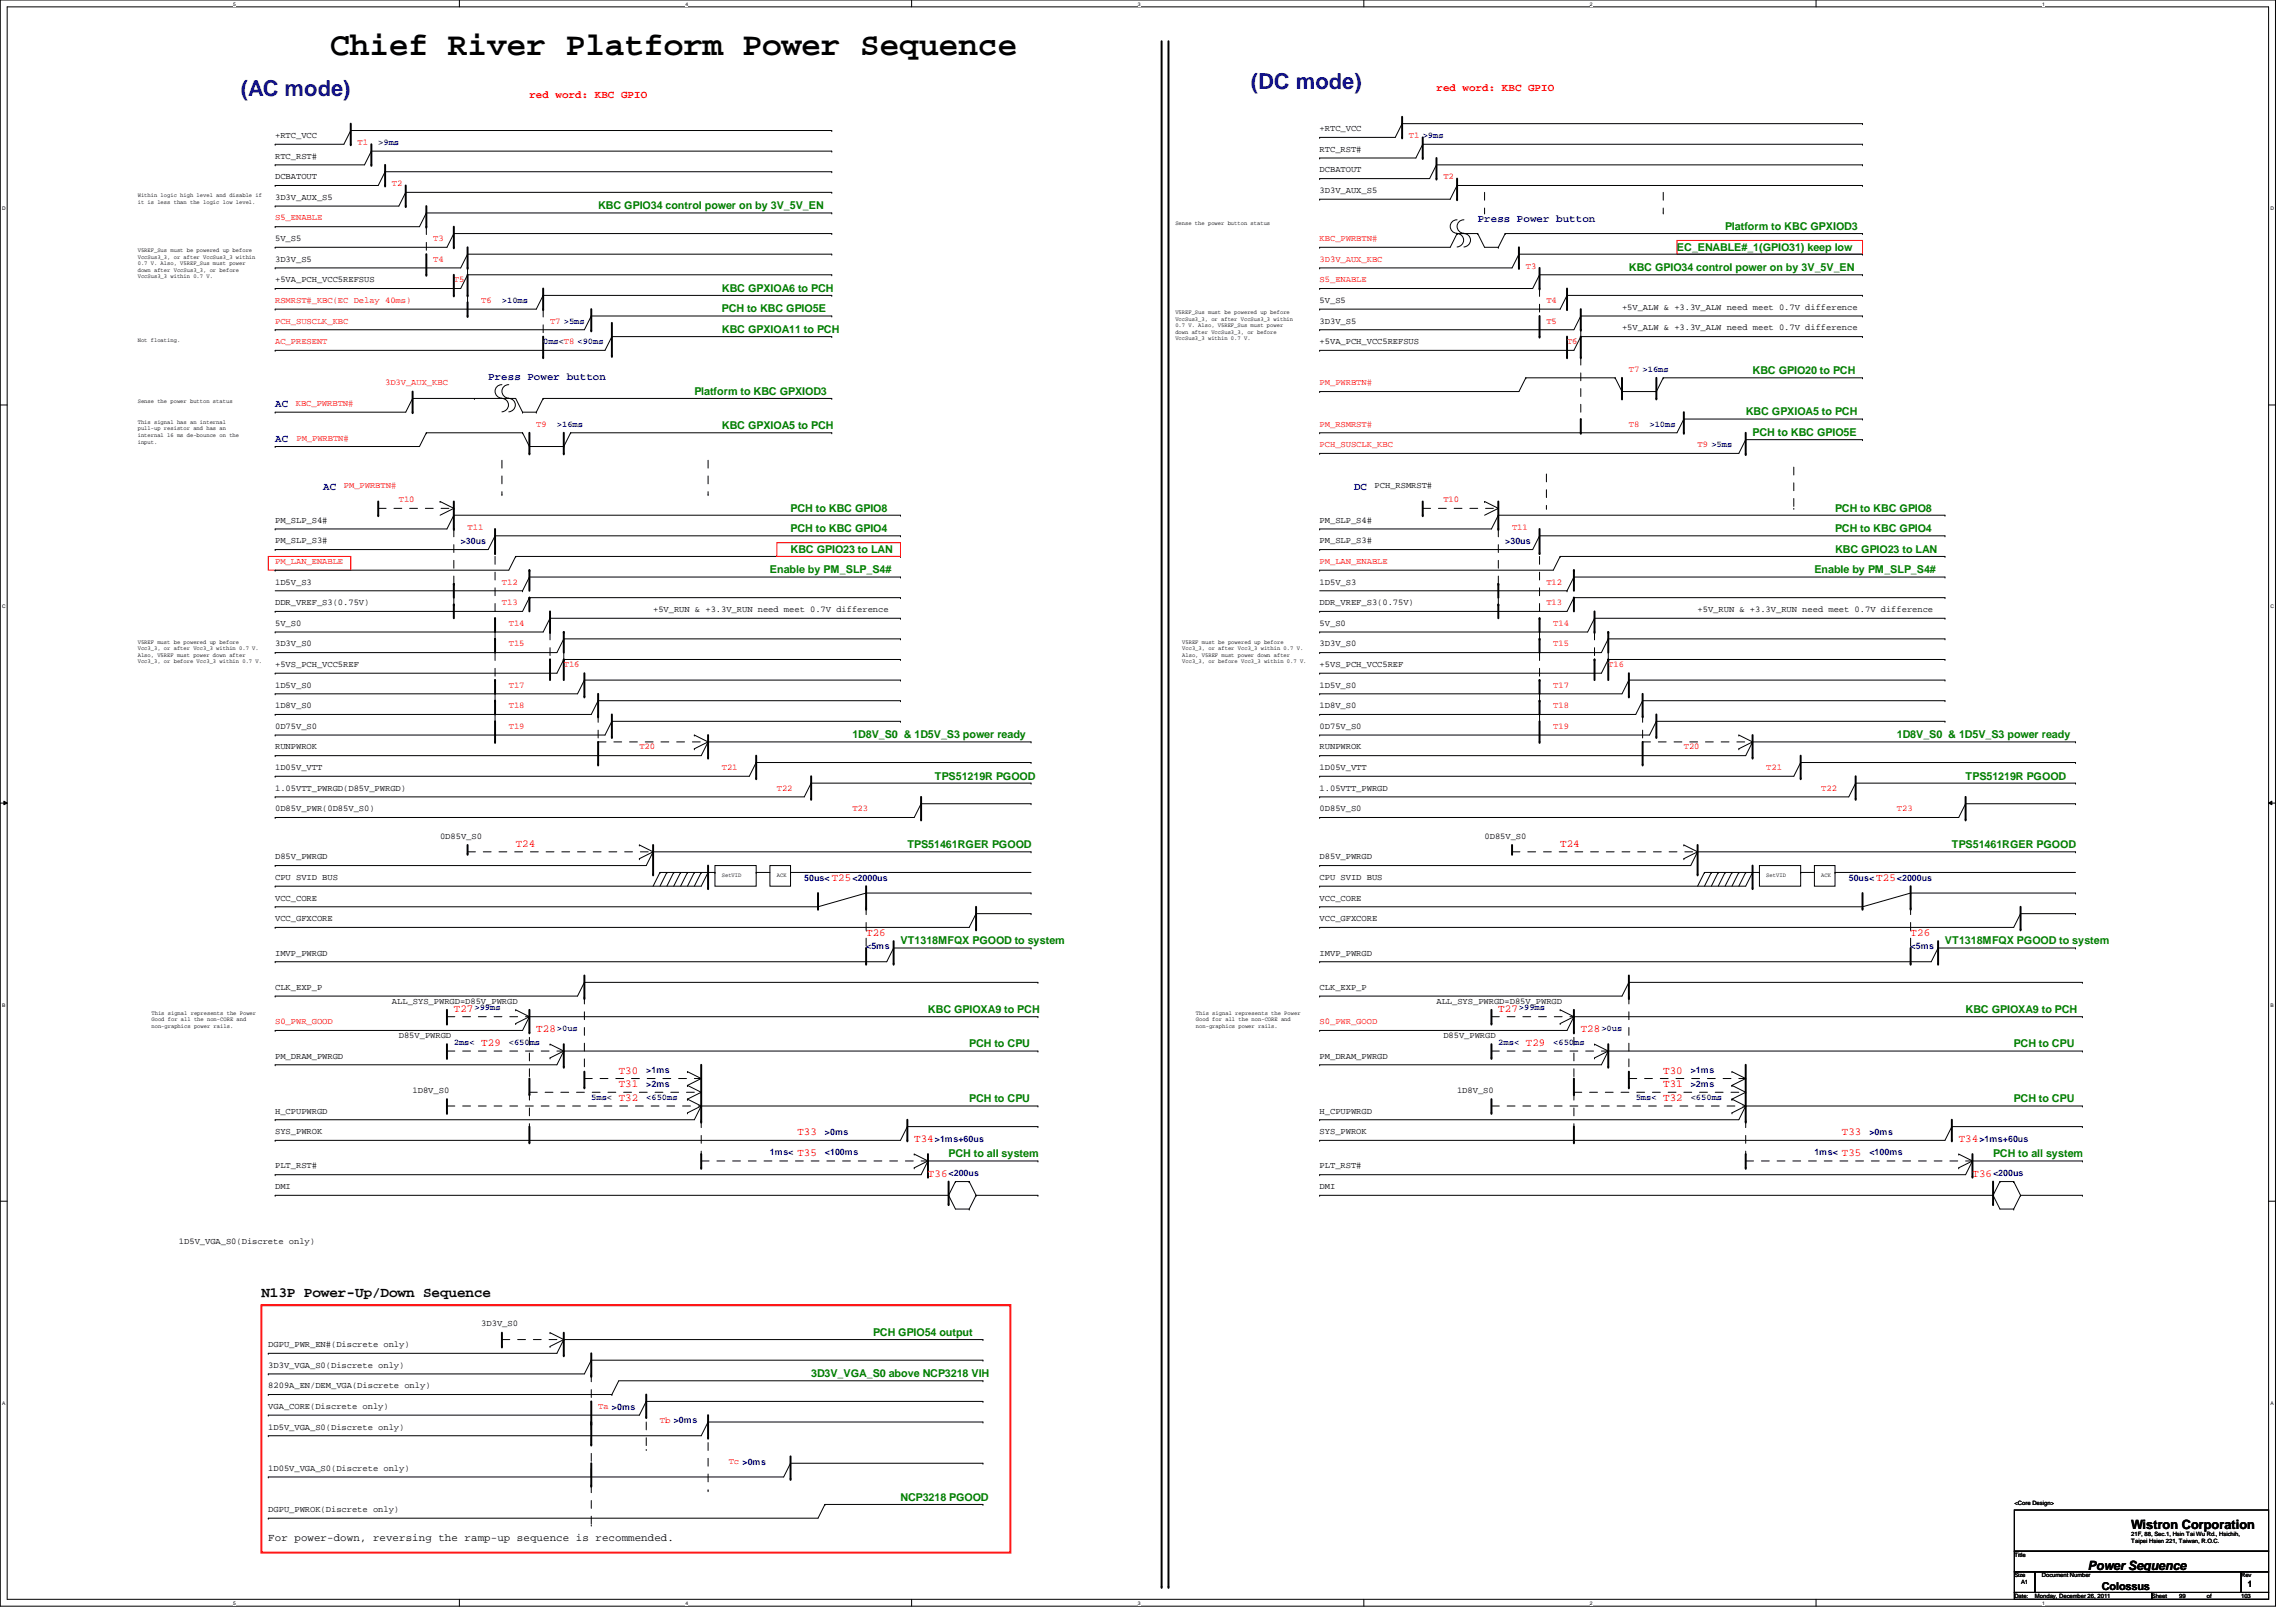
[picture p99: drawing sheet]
<svg xmlns="http://www.w3.org/2000/svg" width="297mm" height="210mm" viewBox="0 0 297 210" stroke-linecap="round" stroke-linejoin="round" font-family="sans-serif">
<defs><g id="words">
<text font-size="4.2" x="42.7" y="7.1">Chief River Platform Power Sequence</text>
<g font-size="2.8" fill="#00f">
<text x="161.8" y="11.5">(DC mode)</text>
<text x="31.2" y="12.4">(AC mode)</text>
</g>
<text font-size="1.9" x="33.8" y="167.8">N13P Power-Up/Down Sequence</text>
<g font-size="1.7">
<text x="275.7" y="197.8">Wistron Corporation</text>
<text x="270.1" y="203.2">Power Sequence</text>
</g>
<g font-size="1.4" fill="#f00">
<text x="185.8" y="11.8">red word: KBC GPIO</text>
<text x="68.5" y="12.7">red word: KBC GPIO</text>
<text x="66.7" y="109.6">T24</text>
<text x="201.8" y="109.6">T24</text>
<text x="107.6" y="114">T25</text>
<text x="242.7" y="114">T25</text>
<text x="112.1" y="121.2">T26</text>
<text x="247.2" y="121.2">T26</text>
<text x="58.7" y="130.9">T27</text>
<text x="193.8" y="130.9">T27</text>
<text x="62.3" y="135.4">T29</text>
<text x="69.4" y="133.6">T28</text>
<text x="197.4" y="135.4">T29</text>
<text x="204.5" y="133.6">T28</text>
<text x="80" y="142.5">T32</text>
<text x="80" y="138.9">T30</text>
<text x="80" y="140.7">T31</text>
<text x="215.2" y="142.5">T32</text>
<text x="215.2" y="138.9">T30</text>
<text x="215.2" y="140.7">T31</text>
<text x="103.2" y="149.6">T35</text>
<text x="103.2" y="146.9">T33</text>
<text x="118.3" y="147.8">T34</text>
<text x="238.3" y="149.6">T35</text>
<text x="238.3" y="146.9">T33</text>
<text x="253.4" y="147.8">T34</text>
<text x="120.1" y="152.3">T36</text>
<text x="255.2" y="152.3">T36</text>
</g>
<g font-size="1.4" fill="#008000">
<text x="77.4" y="27.1">KBC GPIO34 control power on by 3V_5V_EN</text>
<text x="223.2" y="29.8">Platform to KBC GPXIOD3</text>
<text x="210.7" y="35.1">KBC GPIO34 control power on by 3V_5V_EN</text>
<text x="217" y="32.4">EC_ENABLE#_1(GPIO31) keep low</text>
<text x="93.4" y="40.4">PCH to KBC GPIO5E</text>
<text x="93.4" y="37.8">KBC GPXIOA6 to PCH</text>
<text x="93.4" y="43.1">KBC GPXIOA11 to PCH</text>
<text x="89.8" y="51.1">Platform to KBC GPXIOD3</text>
<text x="225.8" y="53.8">KBC GPXIOA5 to PCH</text>
<text x="226.7" y="48.4">KBC GPIO20 to PCH</text>
<text x="93.4" y="55.5">KBC GPXIOA5 to PCH</text>
<text x="226.7" y="56.4">PCH to KBC GPIO5E</text>
<text x="102.3" y="71.5">KBC GPIO23 to LAN</text>
<text x="102.3" y="68.9">PCH to KBC GPIO4</text>
<text x="102.3" y="66.2">PCH to KBC GPIO8</text>
<text x="237.4" y="66.2">PCH to KBC GPIO8</text>
<text x="237.4" y="68.9">PCH to KBC GPIO4</text>
<text x="237.4" y="71.5">KBC GPIO23 to LAN</text>
<text x="99.6" y="74.2">Enable by PM_SLP_S4#</text>
<text x="234.7" y="74.2">Enable by PM_SLP_S4#</text>
<text x="110.3" y="95.5">1D8V_S0 &amp; 1D5V_S3 power ready</text>
<text x="245.4" y="95.5">1D8V_S0 &amp; 1D5V_S3 power ready</text>
<text x="120.9" y="100.9">TPS51219R PGOOD</text>
<text x="254.3" y="100.9">TPS51219R PGOOD</text>
<text x="117.4" y="109.8">TPS51461RGER PGOOD</text>
<text x="252.5" y="109.8">TPS51461RGER PGOOD</text>
<text x="116.5" y="122.2">VT1318MFQX PGOOD to system</text>
<text x="251.6" y="122.2">VT1318MFQX PGOOD to system</text>
<text x="120.1" y="131.1">KBC GPIOXA9 to PCH</text>
<text x="254.3" y="131.1">KBC GPIOXA9 to PCH</text>
<text x="125.4" y="135.6">PCH to CPU</text>
<text x="260.5" y="135.6">PCH to CPU</text>
<text x="125.4" y="142.7">PCH to CPU</text>
<text x="260.5" y="142.7">PCH to CPU</text>
<text x="122.7" y="149.8">PCH to all system</text>
<text x="257.8" y="149.8">PCH to all system</text>
<text x="112.9" y="172.9">PCH GPIO54 output</text>
<text x="104.9" y="178.2">3D3V_VGA_S0 above NCP3218 VIH</text>
<text x="116.5" y="194.2">NCP3218 PGOOD</text>
</g>
<g font-size="1.4" fill="#00f">
<text x="191.2" y="28.7">Press Power button</text>
<text x="35.6" y="52.7">AC</text>
<text x="63.2" y="49.1">Press Power button</text>
<text x="35.6" y="57.1">AC</text>
<text x="41.8" y="63.4">AC</text>
<text x="175.2" y="63.4">DC</text>
</g>
<g font-size="1.4">
<text x="34.7" y="199.4">For power-down, reversing the ramp-up sequence is recommended.</text>
<text x="271.9" y="205.7">Colossus</text>
</g>
<g font-size="1.1">
<text x="35.6" y="17.9">+RTC_VCC</text>
<text x="170.7" y="17">+RTC_VCC</text>
<text x="35.6" y="23.2">DCBATOUT</text>
<text x="35.6" y="20.5">RTC_RST#</text>
<text x="170.7" y="22.3">DCBATOUT</text>
<text x="170.7" y="19.6">RTC_RST#</text>
<text x="35.6" y="25.9">3D3V_AUX_S5</text>
<text x="170.7" y="25">3D3V_AUX_S5</text>
<text x="35.6" y="31.2">5V_S5</text>
<text x="35.6" y="33.9">3D3V_S5</text>
<text x="35.6" y="36.5">+5VA_PCH_VCC5REFSUS</text>
<text x="170.7" y="41.9">3D3V_S5</text>
<text x="170.7" y="39.2">5V_S5</text>
<text x="209.8" y="40.1">+5V_ALW &amp; +3.3V_ALW need meet 0.7V difference</text>
<text x="170.7" y="44.5">+5VA_PCH_VCC5REFSUS</text>
<text x="209.8" y="42.8">+5V_ALW &amp; +3.3V_ALW need meet 0.7V difference</text>
<text x="177.8" y="63.2">PCH_RSMRST#</text>
<text x="35.6" y="67.6">PM_SLP_S4#</text>
<text x="35.6" y="70.3">PM_SLP_S3#</text>
<text x="170.7" y="67.6">PM_SLP_S4#</text>
<text x="170.7" y="70.3">PM_SLP_S3#</text>
<text x="35.6" y="75.6">1D5V_S3</text>
<text x="170.7" y="75.6">1D5V_S3</text>
<text x="35.6" y="83.7">3D3V_S0</text>
<text x="35.6" y="81">5V_S0</text>
<text x="35.6" y="78.3">DDR_VREF_S3(0.75V)</text>
<text x="84.5" y="79.2">+5V_RUN &amp; +3.3V_RUN need meet 0.7V difference</text>
<text x="170.7" y="78.3">DDR_VREF_S3(0.75V)</text>
<text x="170.7" y="83.7">3D3V_S0</text>
<text x="170.7" y="81">5V_S0</text>
<text x="219.6" y="79.2">+5V_RUN &amp; +3.3V_RUN need meet 0.7V difference</text>
<text x="35.6" y="89">1D5V_S0</text>
<text x="35.6" y="86.3">+5VS_PCH_VCC5REF</text>
<text x="170.7" y="89">1D5V_S0</text>
<text x="170.7" y="86.3">+5VS_PCH_VCC5REF</text>
<text x="35.6" y="91.7">1D8V_S0</text>
<text x="35.6" y="94.3">0D75V_S0</text>
<text x="170.7" y="91.7">1D8V_S0</text>
<text x="170.7" y="94.3">0D75V_S0</text>
<text x="35.6" y="99.7">1D05V_VTT</text>
<text x="35.6" y="97">RUNPWROK</text>
<text x="170.7" y="99.7">1D05V_VTT</text>
<text x="170.7" y="97">RUNPWROK</text>
<text x="35.6" y="105">0D85V_PWR(0D85V_S0)</text>
<text x="35.6" y="102.3">1.05VTT_PWRGD(D85V_PWRGD)</text>
<text x="170.7" y="105">0D85V_S0</text>
<text x="170.7" y="102.3">1.05VTT_PWRGD</text>
<text x="35.6" y="111.2">D85V_PWRGD</text>
<text x="35.6" y="113.9">CPU SVID BUS</text>
<text x="56.9" y="108.5">0D85V_S0</text>
<text x="170.7" y="111.2">D85V_PWRGD</text>
<text x="170.7" y="113.9">CPU SVID BUS</text>
<text x="192.1" y="108.5">0D85V_S0</text>
<text x="35.6" y="116.5">VCC_CORE</text>
<text x="35.6" y="119.2">VCC_GFXCORE</text>
<text x="170.7" y="116.5">VCC_CORE</text>
<text x="170.7" y="119.2">VCC_GFXCORE</text>
<text x="35.6" y="123.7">IMVP_PWRGD</text>
<text x="170.7" y="123.7">IMVP_PWRGD</text>
<text x="35.6" y="128.1">CLK_EXP_P</text>
<text x="50.7" y="129.9">ALL_SYS_PWRGD=D85V_PWRGD</text>
<text x="170.7" y="128.1">CLK_EXP_P</text>
<text x="185.8" y="129.9">ALL_SYS_PWRGD=D85V_PWRGD</text>
<text x="35.6" y="137">PM_DRAM_PWRGD</text>
<text x="51.6" y="134.3">D85V_PWRGD</text>
<text x="170.7" y="137">PM_DRAM_PWRGD</text>
<text x="186.7" y="134.3">D85V_PWRGD</text>
<text x="53.4" y="141.4">1D8V_S0</text>
<text x="188.5" y="141.4">1D8V_S0</text>
<text x="35.6" y="144.1">H_CPUPWRGD</text>
<text x="35.6" y="146.8">SYS_PWROK</text>
<text x="170.7" y="144.1">H_CPUPWRGD</text>
<text x="170.7" y="146.8">SYS_PWROK</text>
<text x="35.6" y="153.9">DMI</text>
<text x="35.6" y="151.2">PLT_RST#</text>
<text x="170.7" y="153.9">DMI</text>
<text x="170.7" y="151.2">PLT_RST#</text>
<text x="23.2" y="161">1D5V_VGA_S0(Discrete only)</text>
<text x="62.3" y="171.7">3D3V_S0</text>
<text x="34.7" y="179.7">8209A_EN/DEM_VGA(Discrete only)</text>
<text x="34.7" y="174.3">DGPU_PWR_EN#(Discrete only)</text>
<text x="34.7" y="177">3D3V_VGA_S0(Discrete only)</text>
<text x="34.7" y="182.3">VGA_CORE(Discrete only)</text>
<text x="34.7" y="185">1D5V_VGA_S0(Discrete only)</text>
<text x="34.7" y="190.3">1D05V_VGA_S0(Discrete only)</text>
<text x="34.7" y="195.7">DGPU_PWROK(Discrete only)</text>
<text x="290.8" y="205.4">1</text>
</g>
<g font-size="1.1" fill="#f00">
<text x="182.3" y="17.9">T1</text>
<text x="46.3" y="18.8">T1</text>
<text x="186.7" y="23.2">T2</text>
<text x="35.6" y="28.5">S5_ENABLE</text>
<text x="50.7" y="24.1">T2</text>
<text x="56" y="31.2">T3</text>
<text x="56" y="33.9">T4</text>
<text x="170.7" y="33.9">3D3V_AUX_KBC</text>
<text x="170.7" y="31.2">KBC_PWRBTN#</text>
<text x="197.4" y="34.8">T3</text>
<text x="35.6" y="41.9">PCH_SUSCLK_KBC</text>
<text x="35.6" y="39.2">RSMRST#_KBC(EC Delay 40ms)</text>
<text x="58.7" y="36.5">T5</text>
<text x="62.3" y="39.2">T6</text>
<text x="71.2" y="41.9">T7 &gt;5ms</text>
<text x="170.7" y="36.5">S5_ENABLE</text>
<text x="200.1" y="39.2">T4</text>
<text x="200.1" y="41.9">T5</text>
<text x="35.6" y="44.5">AC_PRESENT</text>
<text x="202.7" y="44.5">T6</text>
<text x="38.3" y="52.5">KBC_PWRBTN#</text>
<text x="49.8" y="49.9">3D3V_AUX_KBC</text>
<text x="170.7" y="49.9">PM_PWRBTN#</text>
<text x="210.7" y="48.1">T7 &gt;16ms</text>
<text x="38.4" y="57.1">PM_PWRBTN#</text>
<text x="69.4" y="55.2">T9</text>
<text x="170.7" y="57.9">PCH_SUSCLK_KBC</text>
<text x="170.7" y="55.2">PM_RSMRST#</text>
<text x="210.7" y="55.2">T8</text>
<text x="219.6" y="57.9">T9 &gt;5ms</text>
<text x="44.5" y="63.2">PM_PWRBTN#</text>
<text x="51.6" y="65">T10</text>
<text x="186.7" y="65">T10</text>
<text x="60.5" y="68.5">T11</text>
<text x="195.6" y="68.5">T11</text>
<text x="35.6" y="73">PM_LAN_ENABLE</text>
<text x="64.9" y="75.6">T12</text>
<text x="170.7" y="73">PM_LAN_ENABLE</text>
<text x="200.1" y="75.6">T12</text>
<text x="64.9" y="78.3">T13</text>
<text x="65.8" y="81">T14</text>
<text x="65.8" y="83.7">T15</text>
<text x="200.1" y="78.3">T13</text>
<text x="201" y="81">T14</text>
<text x="201" y="83.7">T15</text>
<text x="65.8" y="89">T17</text>
<text x="72.9" y="86.3">T16</text>
<text x="201" y="89">T17</text>
<text x="208.1" y="86.3">T16</text>
<text x="65.8" y="91.7">T18</text>
<text x="65.8" y="94.3">T19</text>
<text x="201" y="94.3">T19</text>
<text x="201" y="91.7">T18</text>
<text x="82.7" y="97">T20</text>
<text x="93.4" y="99.7">T21</text>
<text x="217.8" y="97">T20</text>
<text x="228.5" y="99.7">T21</text>
<text x="100.5" y="102.3">T22</text>
<text x="110.3" y="105">T23</text>
<text x="235.6" y="102.3">T22</text>
<text x="245.4" y="105">T23</text>
<text x="35.6" y="132.5">S0_PWR_GOOD</text>
<text x="170.7" y="132.5">S0_PWR_GOOD</text>
<text x="77.4" y="182.3">Ta &gt;0ms</text>
<text x="85.4" y="184.1">Tb &gt;0ms</text>
<text x="94.3" y="189.4">Tc &gt;0ms</text>
</g>
<g font-size="1.1" fill="#00f">
<text x="184.1" y="17.9">&gt;9ms</text>
<text x="48.9" y="18.8">&gt;9ms</text>
<text x="64.9" y="39.2">&gt;10ms</text>
<text x="70.3" y="44.5">0ms&lt;T8 &lt;90ms</text>
<text x="72" y="55.2">&gt;16ms</text>
<text x="213.4" y="55.2">&gt;10ms</text>
<text x="59.6" y="70.4">&gt;30us</text>
<text x="194.7" y="70.4">&gt;30us</text>
<text x="104.1" y="114">50us&lt;</text>
<text x="110.3" y="114">&lt;2000us</text>
<text x="239.2" y="114">50us&lt;</text>
<text x="245.4" y="114">&lt;2000us</text>
<text x="112.1" y="122.9">&lt;5ms</text>
<text x="247.2" y="122.9">&lt;5ms</text>
<text x="61.4" y="130.8">&gt;99ms</text>
<text x="196.5" y="130.8">&gt;99ms</text>
<text x="58.7" y="135.2">2ms&lt;</text>
<text x="65.8" y="135.2">&lt;650ms</text>
<text x="72" y="133.4">&gt;0us</text>
<text x="193.8" y="135.2">2ms&lt;</text>
<text x="201" y="135.2">&lt;650ms</text>
<text x="207.2" y="133.4">&gt;0us</text>
<text x="76.5" y="142.3">5ms&lt;</text>
<text x="83.6" y="142.3">&lt;650ms</text>
<text x="83.6" y="140.6">&gt;2ms</text>
<text x="83.6" y="138.9">&gt;1ms</text>
<text x="211.6" y="142.3">5ms&lt;</text>
<text x="218.7" y="142.3">&lt;650ms</text>
<text x="218.7" y="138.9">&gt;1ms</text>
<text x="218.7" y="140.6">&gt;2ms</text>
<text x="99.6" y="149.5">1ms&lt;</text>
<text x="106.7" y="149.5">&lt;100ms</text>
<text x="106.7" y="146.9">&gt;0ms</text>
<text x="120.9" y="147.7">&gt;1ms+60us</text>
<text x="234.7" y="149.5">1ms&lt;</text>
<text x="241.8" y="149.5">&lt;100ms</text>
<text x="241.8" y="146.9">&gt;0ms</text>
<text x="256.1" y="147.7">&gt;1ms+60us</text>
<text x="122.7" y="152.2">&lt;200us</text>
<text x="257.8" y="152.2">&lt;200us</text>
</g>
<g font-size=".8">
<text x="17.8" y="25.5">Within logic high level and disable if</text>
<text x="17.8" y="26.4">it is less than the logic low level.</text>
<text x="152.1" y="29.1">Sense the power button status</text>
<text x="17.8" y="32.6">V5REF_Sus must be powered up before</text>
<text x="17.8" y="33.5">VccSus3_3, or after VccSus3_3 within</text>
<text x="17.8" y="34.3">0.7 V. Also, V5REF_Sus must power</text>
<text x="17.8" y="35.2">down after VccSus3_3, or before</text>
<text x="17.8" y="36">VccSus3_3 within 0.7 V.</text>
<text x="152.1" y="40.6">V5REF_Sus must be powered up before</text>
<text x="152.1" y="41.5">VccSus3_3, or after VccSus3_3 within</text>
<text x="17.8" y="44.2">Not floating.</text>
<text x="152.1" y="42.3">0.7 V. Also, V5REF_Sus must power</text>
<text x="152.1" y="43.2">down after VccSus3_3, or before</text>
<text x="152.1" y="44">VccSus3_3 within 0.7 V.</text>
<text x="17.8" y="52.2">Sense the power button status</text>
<text x="17.8" y="54.9">This signal has an internal</text>
<text x="17.8" y="55.7">pull-up resistor and has an</text>
<text x="17.8" y="56.6">internal 16 ms de-bounce on the</text>
<text x="17.8" y="57.4">input.</text>
<text x="17.8" y="83.3">V5REF must be powered up before</text>
<text x="152.9" y="83.3">V5REF must be powered up before</text>
<text x="17.8" y="84.2">Vcc3_3, or after Vcc3_3 within 0.7 V.</text>
<text x="17.8" y="85">Also, V5REF must power down after</text>
<text x="17.8" y="85.9">Vcc3_3, or before Vcc3_3 within 0.7 V.</text>
<text x="152.9" y="84.2">Vcc3_3, or after Vcc3_3 within 0.7 V.</text>
<text x="152.9" y="85">Also, V5REF must power down after</text>
<text x="152.9" y="85.9">Vcc3_3, or before Vcc3_3 within 0.7 V.</text>
<text x="93.4" y="113.5">SetVID</text>
<text x="100.5" y="113.5">ACK</text>
<text x="228.5" y="113.5">SetVID</text>
<text x="235.6" y="113.5">ACK</text>
<text x="19.6" y="131.3">This signal represents the Power</text>
<text x="154.7" y="131.3">This signal represents the Power</text>
<text x="19.6" y="132.2">Good for all the non-CORE and</text>
<text x="19.6" y="133">non-graphics power rails.</text>
<text x="154.7" y="132.2">Good for all the non-CORE and</text>
<text x="154.7" y="133">non-graphics power rails.</text>
<text x="260.6" y="194.8">&lt;Core Design&gt;</text>
<text x="260.6" y="201.5">Title</text>
<text x="275.7" y="198.8">21F, 88, Sec.1, Hsin Tai Wu Rd., Hsichih,</text>
<text x="275.7" y="199.7">Taipei Hsien 221, Taiwan, R.O.C.</text>
<text x="260.6" y="204.1">Size</text>
<text x="260.6" y="206.8">Date:</text>
<text x="261.5" y="205">A1</text>
<text x="263.3" y="206.8">Monday, December 26, 2011</text>
<text x="264.2" y="204.1">Document Number</text>
<text x="278.4" y="206.8">Sheet</text>
<text x="281.9" y="206.8">99</text>
<text x="285.5" y="206.8">of</text>
<text x="289.9" y="204.1">Rev</text>
<text x="289.9" y="206.8">103</text>
</g>
<g font-size=".6">
<text x="30.2" y=".7">5</text>
<text x="88.7" y=".7">4</text>
<text x="147.2" y=".7">3</text>
<text x="205.7" y=".7">2</text>
<text x="264.2" y=".7">1</text>
<text x=".3" y="27.2">D</text>
<text x="293.7" y="27.2">D</text>
<text x=".3" y="78.7">C</text>
<text x="293.7" y="78.7">C</text>
<text x=".3" y="130.3">B</text>
<text x="293.7" y="130.3">B</text>
<text x=".3" y="181.8">A</text>
<text x="293.7" y="181.8">A</text>
<text x="30.2" y="207.7">5</text>
<text x="88.7" y="207.7">4</text>
<text x="147.2" y="207.7">3</text>
<text x="205.7" y="207.7">2</text>
<text x="264.2" y="207.7">1</text>
</g>
</g></defs>
<path d="M0 0h294.4v207.9h-294.4zM.9 .9h292.6v206.1h-292.6z" fill="none" stroke="#000" stroke-width=".13"/>
<g fill="#fff">
<path d="M30.2 .1h.3v.7h-.3z"/>
<path d="M30.2 207.1h.3v.7h-.3z"/>
</g>
<path d="M59.4 0v.9M59.4 207v.9" fill="none" stroke="#000" stroke-width=".13"/>
<g fill="#fff">
<path d="M88.7 .1h.3v.7h-.3z"/>
<path d="M88.7 207.1h.3v.7h-.3z"/>
</g>
<path d="M117.9 0v.9M117.9 207v.9" fill="none" stroke="#000" stroke-width=".13"/>
<g fill="#fff">
<path d="M147.2 .1h.3v.7h-.3z"/>
<path d="M147.2 207.1h.3v.7h-.3z"/>
</g>
<path d="M176.4 0v.9M176.4 207v.9" fill="none" stroke="#000" stroke-width=".13"/>
<g fill="#fff">
<path d="M205.7 .1h.3v.7h-.3z"/>
<path d="M205.7 207.1h.3v.7h-.3z"/>
</g>
<path d="M234.9 0v.9M234.9 207v.9" fill="none" stroke="#000" stroke-width=".13"/>
<g fill="#fff">
<path d="M264.2 .1h.3v.7h-.3z"/>
<path d="M264.2 207.1h.3v.7h-.3z"/>
<path d="M.3 26.6h.5v.7h-.5z"/>
<path d="M293.7 26.6h.5v.7h-.5z"/>
<path d="M.3 78.1h.5v.8h-.5z"/>
<path d="M293.7 78.1h.5v.8h-.5z"/>
</g>
<path d="M0 52.4h.9M293.5 52.4h.9" fill="none" stroke="#000" stroke-width=".13"/>
<g fill="#fff">
<path d="M.3 129.7h.4v.7h-.4z"/>
<path d="M293.7 129.7h.5v.7h-.5z"/>
</g>
<path d="M0 103.9h.9M.5 103.7l.4 .2-.4 .2zM293.5 103.9l.4-.2v.4zM293.5 103.9h.9" fill="none" stroke="#000" stroke-width=".13"/>
<path d="M.5 103.7l.4 .2-.4 .2zM293.5 103.9l.4-.2v.4z" fill="#000"/>
<g fill="#fff">
<path d="M.3 181.2h.4v.7h-.4z"/>
<path d="M293.7 181.2h.4v.7h-.4z"/>
</g>
<g fill="none" stroke="#000" stroke-width=".13">
<path d="M35.6 18.7h.1M45.4 16.9h.1M45.4 16.9l-.9 1.8h-8.9M45.4 16.9h62.2M48 19.6h.1M48 19.6l-.8 1.7h-11.6M48 19.6h59.6M107.6 19.6h.1M107.6 16.9h.1M170.7 17.8h.1M181.4 16h.1M181.4 16l-.9 1.8h-9.8"/>
<path d="M181.4 16h59.6M184.1 18.7h.1M184.1 18.7h56.9M184.1 18.7l-.9 1.7h-12.5M241 18.7h.1M241 16h.1M35.6 26.7h.1M35.6 29.3h.1M35.6 34.7h.1M35.6 32h.1M35.6 21.3h.1M35.6 37.3h.1"/>
<path d="M35.6 24h.1M49.8 22.2h.1M49.8 22.2l-.9 1.8h-13.3M49.8 22.2h57.8M52.5 24.9h.1M52.5 24.9h55.1M52.5 24.9l-.9 1.8h-16M55.2 27.6h.1M55.2 27.6h52.4M55.2 27.6l-.9 1.7h-18.7M58.7 30.2h.1M58.7 30.2h48.9"/>
<path d="M58.7 30.2l-.9 1.8h-22.2M60.5 32.9h.1M60.5 35.6h.1M60.5 32.9l-.9 1.8h-24M60.5 32.9h47.1M60.5 35.6h47.1M60.5 35.6l-.9 1.7h-24M70.3 38.2h.1M70.3 38.2h37.3M70.3 38.2l-.9 1.8h-33.8M107.6 38.2h.1M107.6 30.2h.1"/>
<path d="M107.6 24.9h.1M107.6 27.6h.1M107.6 32.9h.1M107.6 35.6h.1M107.6 22.2h.1M170.7 23.1h.1M170.7 25.8h.1M170.7 32h.1M170.7 34.7h.1M170.7 37.3h.1M170.7 20.4h.1M185.8 21.3h.1"/>
<path d="M185.8 21.3l-.8 1.8h-14.3M185.8 21.3h55.2M188.5 30.2a.87 .87 0 0 1 .9 .9 .87 .87 0 0 1-.9 .9M188.5 28.4a.87 .87 0 0 0-.9 .9 .87 .87 0 0 0 .9 .9M188.5 24h.1M188.5 30.2h.1M188.5 30.2h2.7M188.5 30.2l-.9 1.8h-16.9M188.5 24h52.5M188.5 24l-.9 1.8h-16.9M189.4 28.4a.87 .87 0 0 0-.9 .9 .87 .87 0 0 0 .9 .9M189.4 30.2a.87 .87 0 0 1 .8 .9 .87 .87 0 0 1-.8 .9"/>
<path d="M191.2 30.2h.1M191.2 30.2l.9 1.8h1.7M193.8 32h.1M194.7 30.2h.1M194.7 30.2h46.3M194.7 30.2l-.9 1.8M196.5 32.9h.1M196.5 32.9l-.9 1.8h-24.9M196.5 32.9h44.5M199.2 35.6h.1M199.2 35.6h41.8M199.2 35.6l-.9 1.7h-27.6"/>
<path d="M202.7 38.2h.1M202.7 38.2h38.3M202.7 38.2l-.9 1.8h-31.1M241 21.3h.1M241 24h.1M241 30.2h.1M241 32.9h.1M241 35.6h.1M241 38.2h.1M35.6 42.7h.1M35.6 40h.1M35.6 45.3h.1"/>
<path d="M35.6 53.3h.1M35.6 57.8h.1M53.4 51.6h.1M53.4 51.6l-.9 1.7h-16.9M53.4 51.6h13.3l.9 1.7M55.2 56h.1M55.2 56l-.9 1.8h-18.7M55.2 56h12.4M61.4 51.6h.1M64.9 51.6a.87 .87 0 0 1 .9 .8 .87 .87 0 0 1-.9 .9M64.9 49.8a.87 .87 0 0 0-.9 .9 .87 .87 0 0 0 .9 .8M65.8 51.6a.87 .87 0 0 1 .9 .8 .87 .87 0 0 1-.9 .9"/>
<path d="M65.8 49.8a.87 .87 0 0 0-.9 .9 .87 .87 0 0 0 .9 .8M67.6 56h.1M67.6 53.3h.1M67.6 56l.9 1.8M67.6 53.3h1.8M68.5 57.8h.1M68.5 57.8h4.4M69.4 53.3h.1M70.3 51.6h.1M70.3 51.6h37.3M70.3 51.6l-.9 1.7M72.9 57.8h.1"/>
<path d="M73.8 56h.1M73.8 56l-.9 1.8M73.8 56h33.8M76.5 40.9h.1M76.5 40.9l-.9 1.8h-40M76.5 40.9h31.1M79.2 43.6h.1M79.2 43.6h28.4M79.2 43.6l-.9 1.7h-42.7M107.6 40.9h.1M107.6 43.6h.1M107.6 51.6h.1"/>
<path d="M107.6 56h.1M170.7 40h.1M170.7 42.7h.1M170.7 58.7h.1M170.7 56h.1M170.7 50.7h.1M170.7 45.3h.1M197.4 48.9h.1M197.4 48.9l-.9 1.8h-25.8M197.4 48.9h11.6M204.5 40.9h.1M204.5 43.6h.1"/>
<path d="M204.5 40.9l-.9 1.8h-32.9M204.5 40.9h36.5M204.5 43.6h36.5M204.5 43.6l-.9 1.7h-32.9M209 48.9h.1M209 48.9l.8 1.8M209.8 50.7h.1M209.8 50.7h4.5M214.3 50.7h.1M215.2 48.9h.1M215.2 48.9h25.8M215.2 48.9l-.9 1.8"/>
<path d="M217.8 54.2h.1M217.8 54.2l-.8 1.8h-46.3M217.8 54.2h23.2M225.8 56.9h.1M225.8 56.9l-.8 1.8h-54.3M225.8 56.9h15.2M241 40.9h.1M241 54.2h.1M241 56.9h.1M241 48.9h.1M241 43.6h.1M35.6 68.5h.1"/>
<path d="M35.6 71.1h.1M35.6 73.8h.1M35.6 79.1h.1M35.6 76.5h32M56.9 64.9h.1M56.9 64.9l1.8 .9M58.7 66.7h.1M58.7 65.8h.1M58.7 66.7l-.9 1.8h-22.2M58.7 66.7h57.8M58.7 65.8l-1.8 .9M64 69.3h.1"/>
<path d="M64 69.3l-.8 1.8h-27.6M64 69.3h52.5M66.7 72h.1M66.7 72h49.8M66.7 72l-.9 1.8h-30.2M67.6 76.5h.1M68.5 74.7h.1M68.5 77.3h.1M68.5 74.7h48M68.5 77.3h48M68.5 77.3l-.9 1.8h-32M68.5 74.7l-.9 1.8"/>
<path d="M116.5 72h.1M116.5 66.7h.1M116.5 69.3h.1M116.5 74.7h.1M116.5 77.3h.1M170.7 73.8h.1M170.7 68.5h.1M170.7 71.1h.1M170.7 79.1h.1M170.7 76.5h32M192.1 64.9h.1M192.1 64.9l1.7 .9"/>
<path d="M193.8 65.8h.1M193.8 66.7h.1M193.8 66.7l-.8 1.8h-22.3M193.8 66.7h57.8M193.8 65.8l-1.7 .9M199.2 69.3h.1M199.2 69.3l-.9 1.8h-27.6M199.2 69.3h52.4M201.8 72h.1M201.8 72h49.8M201.8 72l-.8 1.8h-30.3M202.7 76.5h.1"/>
<path d="M203.6 74.7h.1M203.6 77.3h.1M203.6 74.7h48M203.6 77.3h48M203.6 77.3l-.9 1.8h-32M203.6 74.7l-.9 1.8M251.6 69.3h.1M251.6 72h.1M251.6 66.7h.1M251.6 77.3h.1M251.6 74.7h.1M35.6 84.5h.1"/>
<path d="M35.6 89.8h.1M35.6 81.8h.1M35.6 92.5h.1M35.6 87.1h.1M35.6 97.8h.1M35.6 95.1h.1M71.2 80h.1M71.2 80h45.3M71.2 80l-.9 1.8h-34.7M72.9 82.7h.1M72.9 85.3h.1M72.9 82.7h43.6"/>
<path d="M72.9 82.7l-.9 1.8h-36.4M72.9 85.3h43.6M72.9 85.3l-.9 1.8h-36.4M75.6 88h.1M75.6 88h40.9M75.6 88l-.9 1.8h-39.1M77.4 90.7h.1M77.4 90.7l-.9 1.8h-40.9M77.4 90.7h39.1M79.2 93.3h.1M79.2 93.3h37.3M79.2 93.3l-.9 1.8h-42.7"/>
<path d="M89.8 96.9h.1M89.8 95.1h.1M89.8 95.1l1.8 .9M91.6 96h.1M91.6 96l-.9 1.8h-55.1M91.6 96l-1.8 .9M91.6 96h41.8M97.8 98.7h.1M97.8 98.7l-.9 1.8h-61.3M97.8 98.7h35.6M116.5 82.7h.1M116.5 80h.1"/>
<path d="M116.5 88h.1M116.5 90.7h.1M116.5 85.3h.1M116.5 93.3h.1M133.4 98.7h.1M133.4 96h.1M170.7 81.8h.1M170.7 89.8h.1M170.7 92.5h.1M170.7 84.5h.1M170.7 87.1h.1M170.7 97.8h.1"/>
<path d="M170.7 95.1h.1M206.3 80h.1M206.3 80h45.3M206.3 80l-.9 1.8h-34.7M208.1 82.7h.1M208.1 85.3h.1M208.1 82.7h43.5M208.1 82.7l-.9 1.8h-36.5M208.1 85.3h43.5M208.1 85.3l-.9 1.8h-36.5M210.7 88h.1M210.7 88h40.9"/>
<path d="M210.7 88l-.9 1.8h-39.1M212.5 90.7h.1M212.5 90.7l-.9 1.8h-40.9M212.5 90.7h39.1M214.3 93.3h.1M214.3 93.3h37.3M214.3 93.3l-.9 1.8h-42.7M225 96.9h.1M225 95.1h.1M225 95.1l1.7 .9M226.7 96h.1M226.7 96l-.9 1.8h-55.1"/>
<path d="M226.7 96h41.8M226.7 96l-1.7 .9M233 98.7h.1M233 98.7l-.9 1.8h-61.4M233 98.7h35.5M251.6 88h.1M251.6 82.7h.1M251.6 80h.1M251.6 90.7h.1M251.6 85.3h.1M251.6 93.3h.1M268.5 96h.1"/>
<path d="M268.5 98.7h.1M35.6 112h.1M35.6 105.8h.1M35.6 117.3h.1M35.6 100.5h.1M35.6 103.1h.1M35.6 114.7h.1M82.7 109.3h.1M82.7 111.1h.1M82.7 109.3l1.8 .9M84.5 110.2h.1M84.5 110.2h48.9"/>
<path d="M84.5 110.2l-.9 1.8h-48M84.5 110.2l-1.8 .9M85.4 112.9h.1M85.4 112.9h7.1M85.4 112.9l-.9 1.8M86.3 112.9h.1M86.3 112.9l-.9 1.8M87.2 112.9h.1M87.2 112.9l-.9 1.8M88 112.9h.1M88 112.9l-.8 1.8M88.9 112.9h.1"/>
<path d="M88.9 112.9l-.9 1.8M89.8 112.9h.1M89.8 112.9l-.9 1.8M90.7 112.9h.1M90.7 112.9l-.9 1.8M91.6 112.9h.1M91.6 112.9l-.9 1.8h-55.1M92.5 112h5.3v2.7h-5.3zM92.5 112.9h.1M97.8 112.9h.1M97.8 112.9h1.8M99.6 112h2.7v2.7h-2.7z"/>
<path d="M102.3 112.9h.1M102.3 112.9h31.1M104.9 101.3h.1M104.9 101.3h28.5M104.9 101.3l-.8 1.8h-68.5M112.1 115.6h.1M112.1 115.6l-6.3 1.7h-70.2M112.1 115.6h21.3M119.2 104h.1M119.2 104l-.9 1.8h-82.7M119.2 104h14.2M126.3 118.2h.1"/>
<path d="M126.3 118.2h7.1M126.3 118.2l-.9 1.8h-89.8M133.4 110.2h.1M133.4 104h.1M133.4 118.2h.1M133.4 115.6h.1M133.4 101.3h.1M170.7 112h.1M170.7 105.8h.1M170.7 117.3h.1M170.7 100.5h.1M170.7 103.1h.1"/>
<path d="M170.7 114.7h.1M217.8 109.3h.1M217.8 111.1h.1M217.8 109.3l1.8 .9M219.6 110.2h.1M219.6 110.2h48.9M219.6 110.2l-.9 1.8h-48M219.6 110.2l-1.8 .9M220.5 112.9h.1M220.5 112.9h7.1M220.5 112.9l-.9 1.8M221.4 112.9h.1"/>
<path d="M221.4 112.9l-.9 1.8M222.3 112.9h.1M222.3 112.9l-.9 1.8M223.2 112.9h.1M223.2 112.9l-.9 1.8M224.1 112.9h.1M224.1 112.9l-.9 1.8M225 112.9h.1M225 112.9l-.9 1.8M225.8 112.9h.1M225.8 112.9l-.8 1.8M226.7 112.9h.1"/>
<path d="M226.7 112.9l-.9 1.8h-55.1M227.6 112h5.4v2.7h-5.4zM227.6 112.9h.1M233 112.9h.1M233 112.9h1.7M234.7 112h2.7v2.7h-2.7zM237.4 112.9h.1M237.4 112.9h31.1M240.1 101.3h.1M240.1 101.3h28.4M240.1 101.3l-.9 1.8h-68.5M247.2 115.6h.1"/>
<path d="M247.2 115.6l-6.2 1.7h-70.3M247.2 115.6h21.3M254.3 104h.1M254.3 104l-.9 1.8h-82.7M254.3 104h14.2M261.4 118.2h.1M261.4 118.2h7.1M261.4 118.2l-.9 1.8h-89.8M268.5 110.2h.1M268.5 104h.1M268.5 115.6h.1M268.5 118.2h.1"/>
<path d="M268.5 101.3h.1M35.6 120h.1M35.6 124.5h.1M35.6 133.3h.1M35.6 137.8h.1M35.6 128.9h.1M66.7 130.7h.1M66.7 132.5h.1M66.7 130.7l1.8 .9M68.5 131.6h.1M68.5 131.6l-.9 1.7h-32M68.5 131.6h65.8"/>
<path d="M68.5 131.6l-1.8 .9M71.2 135.1h.1M71.2 136.9h.1M71.2 135.1l1.7 .9M72.9 136h.1M72.9 136h61.4M72.9 136l-.9 1.8h-36.4M72.9 136l-1.7 .9M75.6 127.1h.1M75.6 127.1l-.9 1.8h-39.1M75.6 127.1h58.7M88.9 138.7h.1"/>
<path d="M88.9 138.7l1.8 .9-1.8 .9M115.6 122.7h.1M115.6 122.7l-.9 1.8h-79.1M115.6 122.7h17.8M133.4 122.7h.1M134.3 131.6h.1M134.3 136h.1M134.3 127.1h.1M170.7 120h.1M170.7 124.5h.1M170.7 137.8h.1M170.7 133.3h.1"/>
<path d="M170.7 128.9h.1M201.8 132.5h.1M201.8 130.7h.1M201.8 130.7l1.8 .9M203.6 131.6h.1M203.6 131.6l-.9 1.7h-32M203.6 131.6h65.8M203.6 131.6l-1.8 .9M206.3 135.1h.1M206.3 136.9h.1M206.3 135.1l1.8 .9M208.1 136h.1"/>
<path d="M208.1 136h61.3M208.1 136l-.9 1.8h-36.5M208.1 136l-1.8 .9M210.7 127.1h.1M210.7 127.1l-.9 1.8h-39.1M210.7 127.1h58.7M224.1 138.7h.1M224.1 138.7l1.7 .9-1.7 .9M250.7 122.7h.1M250.7 122.7h17.8M250.7 122.7l-.9 1.8h-79.1M268.5 122.7h.1"/>
<path d="M269.4 131.6h.1M269.4 136h.1M269.4 127.1h.1M0 155.4h.9M35.6 152h.1M35.6 144.9h.1M35.6 154.7h.1M35.6 147.6h.1M35.6 154.7h87.1M88.9 142.2h.1M88.9 144h.1M88.9 140.5h.1"/>
<path d="M88.9 142.2l1.8 .9M88.9 140.5l1.8 .9-1.8 .8M90.7 143.1h.1M90.7 143.1l-.9 1.8h-54.2M90.7 143.1h43.6M90.7 143.1l-1.8 .9M117.4 145.8h.1M117.4 145.8l-.9 1.8h-80.9M117.4 145.8h16.9M118.3 151.1h.1M118.3 149.4h.1M118.3 149.4l1.8 .8"/>
<path d="M120.1 150.2h.1M120.1 150.2l-.9 1.8h-83.6M120.1 150.2h14.2M120.1 150.2l-1.8 .9M122.7 154.7h.1M122.7 154.7l.9 1.8h1.8M123.6 152.9h.1M123.6 152.9l-.9 1.8M123.6 152.9h1.8M125.4 152.9h.1M125.4 156.5h.1M125.4 152.9l.9 1.8"/>
<path d="M126.3 154.7h.1M126.3 154.7h8M126.3 154.7l-.9 1.8M134.3 154.7h.1M134.3 150.2h.1M134.3 143.1h.1M134.3 145.8h.1M170.7 152h.1M170.7 144.9h.1M170.7 154.7h.1M170.7 147.6h.1M170.7 154.7h87.1"/>
<path d="M224.1 142.2h.1M224.1 144h.1M224.1 140.5h.1M224.1 142.2l1.7 .9M224.1 140.5l1.7 .9-1.7 .8M225.8 143.1h.1M225.8 143.1l-.8 1.8h-54.3M225.8 143.1h43.6M225.8 143.1l-1.7 .9M252.5 145.8h.1M252.5 145.8l-.9 1.8h-80.9M252.5 145.8h16.9"/>
<path d="M253.4 149.4h.1M253.4 151.1h.1M253.4 149.4l1.8 .8M255.2 150.2h.1M255.2 150.2l-.9 1.8h-83.6M255.2 150.2h14.2M255.2 150.2l-1.8 .9M257.8 154.7h.1M257.8 154.7l.9 1.8h1.8M258.7 152.9h.1M258.7 152.9h1.8M258.7 152.9l-.9 1.8"/>
<path d="M260.5 152.9h.1M260.5 156.5h.1M260.5 152.9l.9 1.8M261.4 154.7h.1M261.4 154.7h8M261.4 154.7l-.9 1.8M269.4 154.7h.1M269.4 150.2h.1M269.4 143.1h.1M269.4 145.8h.1M293.5 155.4h.9M34.7 177.8h.1"/>
<path d="M34.7 175.1h.1M71.2 174.2h.1M71.2 172.5h.1M71.2 172.5l1.7 .9M72.9 173.4h.1M72.9 173.4h54.3M72.9 173.4l-.9 1.7h-37.3M72.9 173.4l-1.7 .8M76.5 176h.1M76.5 176h50.7M76.5 176l-.9 1.8h-40.9M127.2 176h.1"/>
<path d="M127.2 178.7h.1M127.2 173.4h.1M127.2 178.7h-47.2l-.8 1.8M34.7 180.5h.1M34.7 183.1h.1M34.7 185.8h.1M34.7 191.1h.1M34.7 196.5h.1M34.7 180.5h44.5M79.2 180.5h.1M83.6 181.4h.1M83.6 181.4l-.9 1.7h-48"/>
<path d="M83.6 181.4h43.6M91.6 184h.1M91.6 184l-.9 1.8h-56M91.6 184h35.6M102.3 189.4h.1M102.3 189.4l-.9 1.7h-66.7M102.3 189.4h24.9M106.7 194.7h.1M106.7 194.7l-.9 1.8h-71.1M106.7 194.7h20.5M127.2 181.4h.1M127.2 184h.1"/>
<path d="M127.2 189.4h.1M127.2 194.7h.1M260.6 195.4h32.9v5.3h-32.9zM260.6 200.7h32.9v2.7h-32.9zM260.6 203.4h2.7v2.7h-2.7zM260.6 206.1h17.8v.9h-17.8zM263.3 203.4h26.6v2.7h-26.6zM278.4 206.1h15.1v.9h-15.1zM289.9 203.4h3.6v2.7h-3.6z"/>
</g>
<path d="M217 31.1h24v1.8h-24zM34.7 72h10.7v1.8h-10.7zM100.5 70.2h16v1.8h-16z" fill="none" stroke="#f00" stroke-width=".13"/>
<g fill="none" stroke="#000" stroke-width=".25">
<path d="M45.4 18.7h.1M45.4 16v2.7M48 18.7v2.6M150.3 5.3v200.1M151.2 5.3v200.1M181.4 17.8h.1M181.4 15.1v2.7M184.1 17.8v2.6M48 21.3h.1M49.8 24h.1M49.8 21.3v2.7M52.5 26.7h.1"/>
<path d="M52.5 24v2.7M55.2 35.6h.1M55.2 29.3h.1M55.2 26.7v2.6M55.2 32.9v2.7M58.7 32h.1M58.7 38.2h.1M58.7 29.3v2.7M58.7 35.6v2.6M60.5 38.2h.1M60.5 34.7h.1M60.5 32v2.7"/>
<path d="M60.5 35.6v2.6M60.5 39.1v1.8M70.3 37.3v2.7M184.1 20.4h.1M185.8 23.1h.1M185.8 20.4v2.7M188.5 25.8h.1M188.5 23.1v2.7M196.5 34.7h.1M196.5 32v2.7M199.2 37.3h.1M199.2 34.7v2.6"/>
<path d="M202.7 37.3v2.7M53.4 53.3h.1M53.4 50.7v2.6M60.5 40.9h.1M68.5 58.7h.1M68.5 56v2.7M70.3 40h.1M70.3 46.2h.1M70.3 43.6v2.6M72.9 58.7h.1M72.9 56v2.7M76.5 42.8h.1"/>
<path d="M76.5 40v2.8M79.2 46.1h.1M79.2 41.8v4.3M199.2 43.6h.1M199.2 40.9v2.7M202.7 40h.1M202.7 46.2h.1M202.7 43.6v2.6M204.5 42.7h.1M204.5 56h.1M204.5 46.2h.1M204.5 40v2.7"/>
<path d="M204.5 43.6v2.6M204.5 54.2v1.8M209.8 51.6h.1M209.8 48.9v2.7M214.3 51.6h.1M214.3 48.9v2.7M217.8 56h.1M217.8 53.3v2.7M225.8 58.8h.1M225.8 56v2.8M48.9 66.7h.1M48.9 64.9v1.8"/>
<path d="M58.7 68.5h.1M58.7 78.2h.1M58.7 75.6h.1M58.7 64.9v3.6M58.7 75.6v1.7M58.7 78.2v1.8M64 71.6h.1M64 68.5v3.1M68.5 73.8h.1M68.5 77.3h.1M68.5 73.8v2.7M68.5 77.3v1.8"/>
<path d="M71.2 79.1v2.7M184.1 66.7h.1M184.1 64.9v1.8M193.8 68.5h.1M193.8 78.2h.1M193.8 75.6h.1M193.8 64.9v3.6M193.8 75.6v1.7M193.8 78.2v1.8M199.2 71.6h.1M199.2 68.5v3.1M203.6 73.8h.1"/>
<path d="M203.6 77.3h.1M203.6 73.8v2.7M203.6 77.3v1.8M206.3 79.1v2.7M64 80h.1M64 90.7h.1M64 82.7h.1M64 88h.1M64 96h.1M64 80v1.8M64 82.7v1.8M64 88v1.8"/>
<path d="M64 90.7v1.8M64 93.3v2.7M71.2 81.8h.1M71.2 85.3h.1M71.2 85.3v2.7M72.9 81.8h.1M72.9 85.3h.1M72.9 81.8v2.7M72.9 85.3v2.7M75.6 90.1h.1M75.6 87.1v3M77.4 92.7h.1"/>
<path d="M77.4 98.9h.1M77.4 89.8v2.9M77.4 96v2.9M79.2 95.4h.1M79.2 92.5v2.9M91.6 98h.1M91.6 95.1v2.9M97.8 97.8v2.9M199.2 80h.1M199.2 82.7h.1M199.2 90.7h.1M199.2 88h.1"/>
<path d="M199.2 96h.1M199.2 80v1.8M199.2 82.7v1.8M199.2 88v1.8M199.2 90.7v1.8M199.2 93.3v2.7M206.3 81.8h.1M206.3 85.3h.1M206.3 85.3v2.7M208.1 85.3h.1M208.1 81.8h.1M208.1 81.8v2.7"/>
<path d="M208.1 85.3v2.7M210.7 90.1h.1M210.7 87.1v3M212.5 92.7h.1M212.5 98.9h.1M212.5 89.8v2.9M212.5 96v2.9M214.3 95.4h.1M214.3 92.5v2.9M226.7 98h.1M226.7 95.1v2.9M233 97.8v2.9"/>
<path d="M60.5 110.5h.1M60.5 109.3v1.2M84.5 113.2h.1M84.5 109.3v3.9M91.6 114.9h.1M91.6 112v2.9M97.8 100.7h.1M104.9 103.4h.1M104.9 100.5v2.9M105.8 117.6h.1M105.8 115.6v2M112.1 117.6h.1"/>
<path d="M112.1 114.7v2.9M119.2 106h.1M119.2 103.1v2.9M126.3 117.3v3M195.6 110.5h.1M195.6 109.3v1.2M219.6 113.2h.1M219.6 109.3v3.9M226.7 114.9h.1M226.7 112v2.9M233 100.7h.1M240.1 103.4h.1"/>
<path d="M240.1 100.5v2.9M241 117.6h.1M241 115.6v2M247.2 117.6h.1M247.2 114.7v2.9M254.3 106h.1M254.3 103.1v2.9M261.4 117.3v3M57.8 132.5h.1M57.8 136.9h.1M57.8 130.7v1.8M57.8 135.1v1.8"/>
<path d="M68.5 133.6h.1M68.5 130.7v2.9M68.5 139.6v2M72.9 138h.1M72.9 135.1v2.9M75.6 129.2h.1M75.6 126.2v3M75.6 138.7v2M90.7 137.8v7.4M112.1 124.7h.1M112.1 122.7v2M115.6 124.7h.1"/>
<path d="M115.6 121.8v2.9M126.3 120.3h.1M193 132.5h.1M193 136.9h.1M193 130.7v1.8M193 135.1v1.8M203.6 133.6h.1M203.6 130.7v2.9M203.6 139.6v2M208.1 138h.1M208.1 135.1v2.9M210.7 129.2h.1"/>
<path d="M210.7 126.2v3M210.7 138.7v2M225.8 137.8v7.4M247.2 124.7h.1M247.2 122.7v2M250.7 124.7h.1M250.7 121.8v2.9M261.4 120.3h.1M57.8 144h.1M57.8 142.2v1.8M68.5 141.6h.1M68.5 147.8h.1"/>
<path d="M68.5 145.8v2M75.6 140.7h.1M90.7 151.1h.1M90.7 145.2h.1M90.7 149.4v1.7M117.4 147.6h.1M117.4 144.9v2.7M120.1 152.3h.1M120.1 149.4v2.9M122.7 155.8h.1M122.7 152.9v2.9M193 144h.1"/>
<path d="M193 142.2v1.8M203.6 141.6h.1M203.6 147.8h.1M203.6 145.8v2M210.7 140.7h.1M225.8 151.1h.1M225.8 145.2h.1M225.8 149.4v1.7M252.5 147.6h.1M252.5 144.9v2.7M255.2 152.3h.1M255.2 149.4v2.9"/>
<path d="M257.8 155.8h.1M257.8 152.9v2.9M64.9 174.2h.1M64.9 172.5v1.7M72.9 175.4h.1M72.9 172.5v2.9M76.5 178.1h.1M76.5 175.1v3M76.5 184.3h.1M76.5 192.3h.1M76.5 186.9h.1M76.5 181.4v5.5"/>
<path d="M76.5 189.4v2.9M83.6 183.4h.1M83.6 180.5v2.9M91.6 186.1h.1M91.6 183.1v3M102.3 191.4h.1M102.3 188.5v2.9M150.3 205.4h.1M151.2 205.4h.1"/>
</g>
<g fill="none" stroke="#000" stroke-width=".13" stroke-dasharray="1 1 1 1 1 1 1 1">
<path d="M55.2 29.3v3.6M55.2 32.9h.1M60.5 35.6v-.9M60.5 34.7h.1M60.5 39.1v-.9M60.5 38.2h.1M192.1 24.9v2.7M192.1 27.6h.1M199.2 37.3v3.6M215.2 24.9v2.7M215.2 27.6h.1M64.9 59.6v4.4"/>
<path d="M70.3 40v3.6M70.3 43.6h.1M91.6 59.6v4.4M199.2 40.9h.1M204.5 46.2v8M204.5 54.2h.1M204.5 42.7v.9M204.5 43.6h.1M48.9 65.8h9.8M58.7 68.5v7.1M58.7 75.6h.1M58.7 65.8h.1"/>
<path d="M58.7 77.3v.9M58.7 78.2h.1M64 72v8M64.9 64h.1M91.6 64h.1M184.1 65.8h9.7M193.8 65.8h.1M193.8 68.5v7.1M193.8 75.6h.1M193.8 77.3v.9M193.8 78.2h.1M199.2 72v8"/>
<path d="M200.1 61.3v4.5M200.1 65.8h.1M232.1 60.5v5.3M232.1 65.8h.1M64 80h.1M64 84.5v3.5M64 88h.1M64 81.8v.9M64 82.7h.1M64 89.8v.9M64 90.7h.1M64 92.5v.8"/>
<path d="M64 93.3h.1M71.2 81.8v3.5M71.2 85.3h.1M72.9 84.5v.8M72.9 85.3h.1M77.4 96h14.2M77.4 92.5v3.5M77.4 96h.1M91.6 96h.1M199.2 80h.1M199.2 84.5v3.5M199.2 88h.1"/>
<path d="M199.2 81.8v.9M199.2 82.7h.1M199.2 89.8v.9M199.2 90.7h.1M199.2 92.5v.8M199.2 93.3h.1M206.3 81.8v3.5M206.3 85.3h.1M208.1 84.5v.8M208.1 85.3h.1M212.5 92.5v3.5M212.5 96h.1"/>
<path d="M212.5 96h14.2M226.7 96h.1M60.5 110.2h24M84.5 110.2h.1M112.1 117.3v5.4M195.6 110.2h24M219.6 110.2h.1M247.2 117.3v5.4M57.8 131.6h10.7M57.8 136h15.1M68.5 131.6h.1M68.5 134.2v5.4"/>
<path d="M68.5 139.6h.1M72.9 136h.1M75.6 128.9v9.8M75.6 138.7h.1M75.6 139.6h15.1M90.7 139.6h.1M112.1 122.7h.1M193 131.6h10.6M193 136h15.1M203.6 131.6h.1M203.6 134.2v5.4M203.6 139.6h.1"/>
<path d="M208.1 136h.1M210.7 128.9v9.8M210.7 138.7h.1M210.7 139.6h15.1M225.8 139.6h.1M247.2 122.7h.1M57.8 143.1h32.9M68.5 141.4h22.2M68.5 141.4v4.4M68.5 145.8h.1M90.7 143.1h.1M90.7 141.4h.1"/>
<path d="M90.7 144.9v4.5M90.7 149.4h.1M90.7 150.2h29.4M120.1 150.2h.1M193 143.1h32.8M203.6 141.4h22.2M203.6 141.4v4.4M203.6 145.8h.1M225.8 143.1h.1M225.8 141.4h.1M225.8 144.9v4.5M225.8 149.4h.1"/>
<path d="M225.8 150.2h29.4M255.2 150.2h.1M64.9 173.4h8M72.9 173.4h.1M76.5 177.8v3.6M76.5 181.4h.1M76.5 184v13.4M76.5 197.4h.1M83.6 184v3.6M83.6 187.6h.1M91.6 186.7v6.2M91.6 192.9h.1"/>
</g>
<path d="M33.8 168.9h96.9v32h-96.9z" fill="none" stroke="#f00" stroke-width=".25"/>
<use href="#words"/>
</svg>
